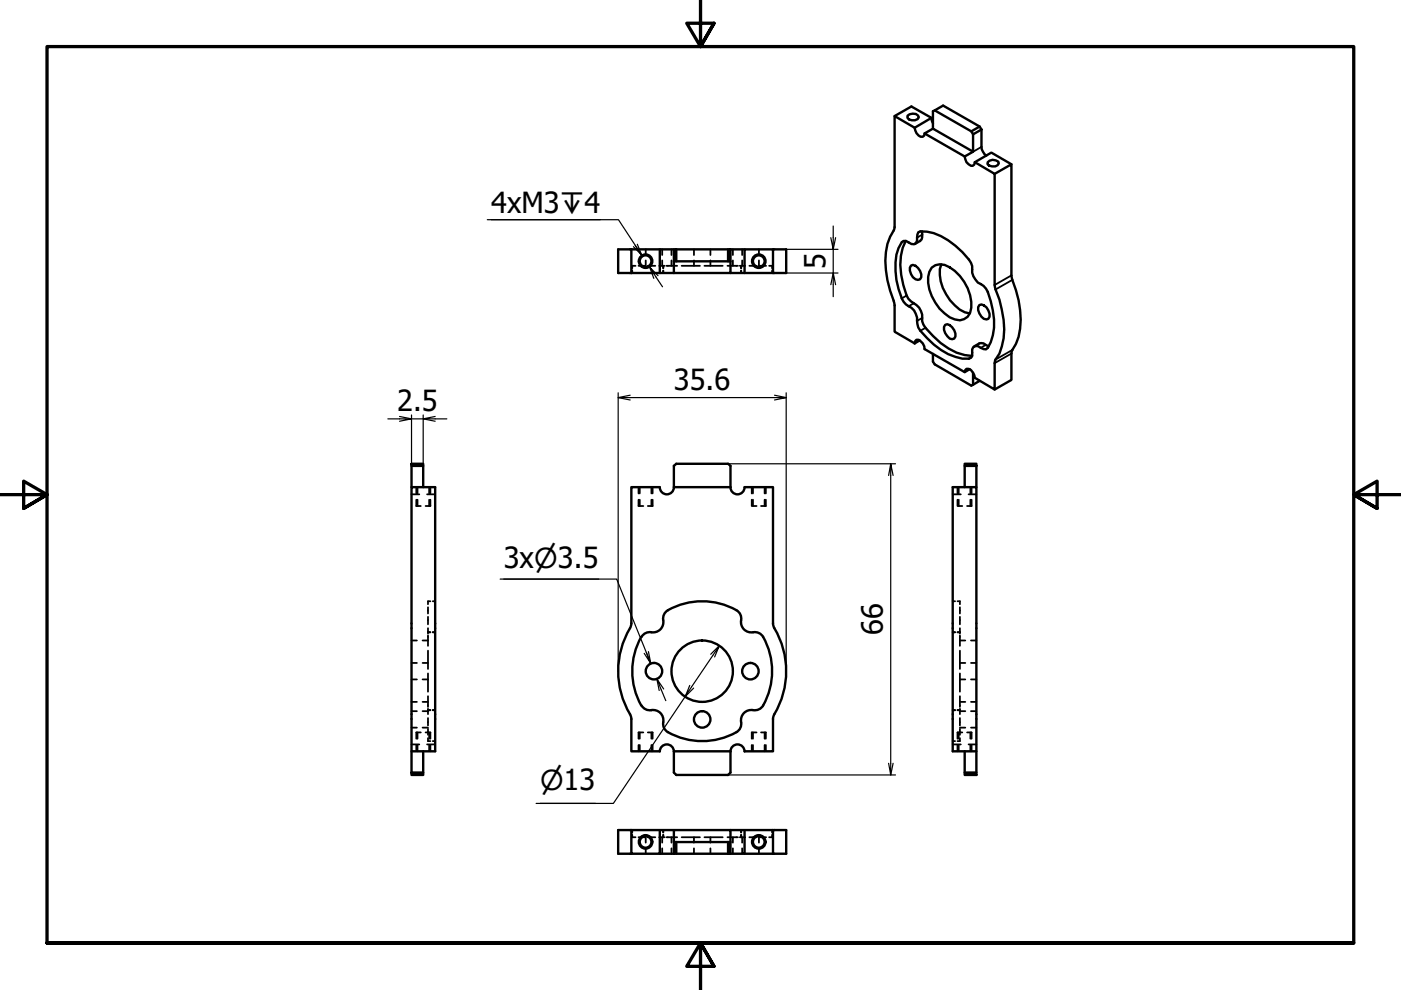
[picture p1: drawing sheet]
<svg xmlns="http://www.w3.org/2000/svg" width="297mm" height="210mm" viewBox="0 0 297 210" stroke-linecap="round" stroke-linejoin="round" font-family="sans-serif">
<defs><g id="words">
<g font-size="6.2">
<text x="104.1" y="45.1">4xM3↧4</text>
<text x="175" y="57.1" transform="rotate(-90 175 57.1)">5</text>
<text x="142.9" y="82.6">35.6</text>
<text x="84.2" y="87.1">2.5</text>
<text x="106.8" y="120.5">3x⌀3.5</text>
<text x="187.2" y="134.7" transform="rotate(-90 187.2 134.7)">66</text>
</g>
<text font-size="5.8" x="114.5" y="167.5">⌀13</text>
</g></defs>
<!-- layer: Hidden (ISO) -->
<g fill="none" stroke="#000" stroke-width=".38">
<path d="M134 57.4v.5M134.7 56.4h-.7v.5M135.4 56.4h1.3M136.9 52.9v1.2M136.9 55.2v1.2M137.4 56.4h1.5M139.8 56.4h1.1M140.4 52.9v1.2M140.4 55.2v1.2M140.6 56.4v.5M140.6 57.4v.5M140.7 56.4v.5"/>
<path d="M140.7 57.4v.5M141.3 56.4h2.3M142.4 52.9v1.2M142.4 55.2v1.2M144.5 56.4h3.9M147.1 52.9v1.2M147.1 55.2v1.2M149.4 56.4h3.8M150.6 52.9v1.2M150.6 55.2v1.2M154.2 56.4h2.3M155.4 52.9v1.2"/>
<path d="M155.4 55.2v1.2M156.8 56.4h1.2M157.1 56.4v.5M157.1 57.4v.5M157.2 56.4v.5M157.2 57.4v.5M157.4 52.9v1.2M157.4 55.2v1.2M158.9 56.4h1.5M160.9 52.9v1.2M160.9 55.2v1.2M161.1 56.4h1.3"/>
<path d="M163.1 56.4h.6v.5M163.7 57.4v.5M87.2 104.8h1.7M88.3 106v1.3h.9M88.3 103.3v1.3M88.5 103.3v1.3M88.5 106v1.3M90.6 104.8h1.7M91 103.3v1.3M91 106v1.3M91.2 106v1.3h-1M91.2 103.3v1.3"/>
<path d="M135.4 103.3v1.3M135.4 106v1.3h1M135.6 103.3v1.3M135.6 106v1.3M138.1 103.3v1.3M138.1 106v1.3M138.4 103.3v1.3M138.4 106v1.3h-1M159.4 106v1.3h1M159.4 103.3v1.3M159.6 103.3v1.3M159.6 106v1.3"/>
<path d="M162.1 103.3v1.3M162.1 106v1.3M162.4 106v1.3h-1M162.4 103.3v1.3M202 104.8h1.7M203 106v1.3h1M203 103.3v1.3M203.3 103.3v1.3M203.3 106v1.3M205.4 104.8h1.6M205.7 103.3v1.3M205.7 106v1.3"/>
<path d="M206 106v1.3h-1M206 103.3v1.3M87.2 135.8h1.2M89.6 135.8h1.1M90.7 128.7v1.4M90.7 130.8v1.6M90.7 133.2v1.1M90.7 134.7v2.2M90.7 138v3.8M90.7 134.1h.5M90.7 134h.5M91.2 127.5h-.5v.6"/>
<path d="M91.8 127.5h.5M91.8 134.1h.5M91.8 134h.5M202 127.5h.5M202 134.1h.5M202 134h.5M203 127.5h.5v.6M203 134.1h.5M203 134h.5M203.5 135.8h1.2M203.5 128.7v1.4M203.5 130.8v1.6"/>
<path d="M203.5 133.2v1.1M203.5 134.7v2.2M203.5 138v3.8M205.9 135.8h1.1M87.2 157.8h1.7M87.2 148.8h1.2M87.2 150.8h1.2M87.2 154.3h1.2M87.2 140.6h1.2M87.2 144.1h1.2M88.3 158v1.3M88.5 155.3v1.3"/>
<path d="M88.5 158v1.3M89.2 155.3h-.9v1.3M89.6 148.8h1.1M89.6 150.8h1.1M89.6 154.3h1.1M89.6 140.6h1.1M89.6 144.1h1.1M90.2 155.3h1v1.3M90.6 157.8h1.7M90.7 142.8v3.9M90.7 147.6v2.3M90.7 150.3v1.1"/>
<path d="M90.7 152.2v1.6M90.7 154.5v1.3M90.7 156.5v.6h.5M90.7 150.5h.5M90.7 150.6h.5M91 155.3v1.3M91 158v1.3M91.2 158v1.3M91.8 150.5h.5M91.8 157.1h.5M91.8 150.6h.5M135.4 158v1.3"/>
<path d="M135.6 155.3v1.3M135.6 158v1.3M136.4 155.3h-1v1.3M137.4 155.3h1v1.3M138.1 155.3v1.3M138.1 158v1.3M138.4 158v1.3M159.4 158v1.3M159.6 155.3v1.3M159.6 158v1.3M160.4 155.3h-1v1.3M161.4 155.3h1v1.3"/>
<path d="M162.1 155.3v1.3M162.1 158v1.3M162.4 158v1.3M202 157.8h1.7M202 150.5h.5M202 157.1h.5M202 150.6h.5M203 150.5h.5M203 150.6h.5M203 158v1.3M203.3 155.3v1.3M203.3 158v1.3"/>
<path d="M203.5 156.5v.6h-.5M203.5 148.8h1.2M203.5 150.8h1.2M203.5 154.3h1.2M203.5 140.6h1.2M203.5 144.1h1.2M203.5 142.8v3.9M203.5 147.6v2.3M203.5 150.3v1.1M203.5 152.2v1.6M203.5 154.5v1.3M204 155.3h-1v1.3"/>
<path d="M205 155.3h1v1.3M205.4 157.8h1.6M205.7 155.3v1.3M205.7 158v1.3M205.9 148.8h1.1M205.9 150.8h1.1M205.9 154.3h1.1M205.9 140.6h1.1M205.9 144.1h1.1M206 158v1.3M134 177v.5h.7M134 176v.5"/>
<path d="M135.4 177.5h1.3M136.9 177.5v1.2M136.9 179.9v1.1M137.4 177.5h1.5M139.8 177.5h1.1M140.4 177.5v1.2M140.4 179.9v1.1M140.6 176v.5M140.6 177v.5M140.7 176v.5M140.7 177v.5M141.3 177.5h2.3"/>
<path d="M142.4 177.5v1.2M142.4 179.9v1.1M144.5 177.5h3.9M147.1 177.5v1.2M147.1 179.9v1.1M149.4 177.5h3.8M150.6 177.5v1.2M150.6 179.9v1.1M154.2 177.5h2.3M155.4 177.5v1.2M155.4 179.9v1.1M156.8 177.5h1.2"/>
<path d="M157.1 176v.5M157.1 177v.5M157.2 176v.5M157.2 177v.5M157.4 177.5v1.2M157.4 179.9v1.1M158.9 177.5h1.5M160.9 177.5v1.2M160.9 179.9v1.1M161.1 177.5h1.3M163.7 177v.5h-.6M163.7 176v.5"/>
</g>
<!-- layer: Visible (ISO) -->
<g fill="none" stroke="#000" stroke-width=".51">
<path d="M189.7 24.6l3.5-2 4.3 2.4-3.6 2.1M192.4 24.5a1.54 1.54 0 0 1 2.4 .4 1.47 1.47 0 0 1-2.4 .1zM193.9 27.1a1.92 1.92 0 0 0 1.7 1.9l.4-.3v-.4M193.9 27.1l-4.2-2.5-.1 23.9a12.2 12.2 0 0 0-1.8 8.8 30.4 30.4 0 0 0 1.8 7l.1 6 4.2 2.5M197.5 25l.3 1.1M197.8 27.3l-1.8 1 8.5 4.9 1.8-1M198.2 23.4l7.7 4.4M204.5 33.2a1.92 1.92 0 0 0 1.7 2l.4-.3 .1-.5M205.9 27.8l1.8-1 .4 .7-1.8 1zM206.7 34.4l4.2 2.5v24a24.1 24.1 0 0 1 1.9 10.8 9.6 9.6 0 0 1-1.9 4.9v6l-4.2-2.5a2.46 2.46 0 0 0-1.3-1.9h-.5l-.4 .7M206.7 34.4l3.5-2 4.2 2.4M207.7 26.8l-7.7-4.4-2.2 1.2v3.7l8.5 4.9v-3.7"/>
<path d="M208.1 27.5v3.7a2.7 2.7 0 0 0 1 1.8M209.4 34.4a1.6 1.6 0 0 1 2.2-.1l.2 .3a1.44 1.44 0 0 1-2.4 .2zM210.9 36.9l3.5-2.1 .1 24a21.8 21.8 0 0 1 1.5 12.6l-.6 1.5-.9 1.6-.1 6.1-3.5 2M133.9 57.9h9M133.9 52.9v5M139.9 52.9h-8.8v5h2.8M142.9 52.9h.5v2.5h-.5zM142.9 55.4v2.5h12v-2.5M142.9 52.9h-3v5M143.4 55.4h11M143.4 52.9h11M154.4 52.9h.5v2.5h-.5z"/>
<path d="M154.9 57.9h9M154.9 52.9h3M157.9 57.9v-5h6v5M163.9 52.9h2.8v5h-2.8M191.2 51.3l.4-.2h.5l1.1 .6 .6 .1 .4-.3 .2-.5 .1-1.2 .2-.6 .4-.1a12.3 12.3 0 0 1 8.9 4.3l1.4 1.6a3.2 3.2 0 0 1 .7 2.8 4.1 4.1 0 0 0 2.4 2.8l.5 .6a16.7 16.7 0 0 1 1.5 9.9l-.4 1.5-.7 1.2-.4 .3-.5-.1-1.2-.6-.9 .2-.3 .5v1.3l-.2 .5-.5 .1a10.7 10.7 0 0 1-7.4-2.9l-1.5-1.4a4.4 4.4 0 0 1-2.1-4.4 3 3 0 0 0-1.7-2.4 4.7 4.7 0 0 1-2.2-3.7 14.8 14.8 0 0 1 0-8.6zM192 51.1a12.2 12.2 0 0 0-.5 9.3 4.8 4.8 0 0 0 2.8 4.3 3.6 3.6 0 0 1 1.2 3.4l.3 .7a15.7 15.7 0 0 0 8.7 6.5l1.6 .2M193.2 56.3a1.58 1.58 0 0 1 1.9 1.1l.2 .7v.7l-.2 .4a1.46 1.46 0 0 1-1.9-1.1l-.3-.7v-.7zM195.5 49.1a2.06 2.06 0 0 1-.4 2l-1.1 .6M197.5 56.7a3 3 0 0 1 3.9 0 9.8 9.8 0 0 1 4.5 8.5 2.57 2.57 0 0 1-3.5 2.5 9.3 9.3 0 0 1-5.6-7.7v-1.3l.2-1.1zM199.6 56a7.3 7.3 0 0 0 1 6.4 9.4 9.4 0 0 0 3.9 3.8l1.1 .3M193.9 72.8l.2-.5 .2-.3a1.89 1.89 0 0 1 1.7 2l8.5 4.9 1.1-.6M195 72.2l-1.1 .6"/>
<path d="M197.8 75v1.7l.4 .6 7.7 4.5 1.8-1.1M200.4 68.9a1.58 1.58 0 0 1 1.9 1.1l.3 .7v.6l-.3 .5-.4 .1a2.51 2.51 0 0 1-1.7-2.6zM206.3 79v2.6M206.6 73.4l1-.6 .4-.1 .5 .1 1.1 .6M207.6 64.7a1.58 1.58 0 0 1 1.9 1.1l.3 .7v.7l-.3 .4a1.45 1.45 0 0 1-1.9-1.1l-.2-.7v-.7zM87.2 98.3h2.5v.5h-2.5zM87.2 98.8v4.5M89.7 98.8v4.5M204.5 98.3h2.5v.5h-2.5zM204.5 98.8v4.5M207 98.8v4.5M87.2 103.3h5.1v56h-5.1z"/>
<path d="M142.9 103.3v-4.5l.5-.5h11l.5 .5v4.5M142.9 103.3h12M142.9 103.3a1.49 1.49 0 0 1-1.5 1.5 1.49 1.49 0 0 1-1.5-1.5h-6v28.9M154.9 103.3a1.49 1.49 0 0 0 1.5 1.5 1.49 1.49 0 0 0 1.5-1.5h6v28.9M202 103.3h5v56h-5zM133.6 133.2a18.1 18.1 0 0 0 .2 18.7l.1 7.4h6M133.9 132.1l-.3 1.1M136 135a14.8 14.8 0 0 0 0 14.6M138.1 134a2 2 0 0 0-2.1 1M140.6 131.5a2.19 2.19 0 0 1-2.5 2.6M141.6 129.4a14.6 14.6 0 0 1 14.9 .3 2 2 0 0 1 .6 1.8M141.6 129.4a2 2 0 0 0-1 2.1"/>
<path d="M157.1 131.5a2.19 2.19 0 0 0 2.6 2.6M159.7 134a2 2 0 0 1 2.1 1M161.8 135a14.6 14.6 0 0 1-.3 15 2 2 0 0 1-1.8 .6M163.9 132.1l.3 1.1M164.2 133.2a18.1 18.1 0 0 1-.2 18.7l-.1 7.4h-6M87.2 159.3v4.5M89.7 159.3v4.5M136 149.6a2 2 0 0 0 2.1 1M138.1 150.6a2.19 2.19 0 0 1 2.5 2.5M139.9 159.3a1.49 1.49 0 0 1 1.5-1.5 1.49 1.49 0 0 1 1.5 1.5M140.6 153.1a2 2 0 0 0 1 2.1M141.6 155.2a14.8 14.8 0 0 0 14.6 0"/>
<path d="M142.9 159.3h12v4.5l-.5 .5h-11l-.5-.5zM154.9 159.3a1.49 1.49 0 0 1 1.5-1.5 1.49 1.49 0 0 1 1.5 1.5M157.1 153.1a2 2 0 0 1-1 2.1M159.7 150.6a2.19 2.19 0 0 0-2.6 2.5M204.5 159.3v4.5M207 159.3v4.5M87.2 163.8h2.5v.5h-2.5zM133.9 176h9M133.9 176v5h6v-5M133.9 176h-2.8v5h2.8M142.9 178.5h.5v2.5h-.5zM142.9 178.5v-2.5h12v2.5"/>
<path d="M143.4 178.5h11M154.4 178.5h.5v2.5h-.5zM154.9 176h9M157.9 176v5h-3M163.9 176h2.8v5h-8.8M163.9 176v5M204.5 163.8h2.5v.5h-2.5zM139.9 181h3M143.4 181h11"/>
<circle cx="136.9" cy="55.4" r="1.24"/>
<circle cx="160.9" cy="55.4" r="1.24"/>
<circle cx="138.7" cy="142.3" r="1.75"/>
<circle cx="148.9" cy="142.3" r="6.5"/>
<circle cx="148.9" cy="152.5" r="1.75"/>
<circle cx="159.1" cy="142.3" r="1.75"/>
<circle cx="136.9" cy="178.5" r="1.24"/>
<circle cx="160.9" cy="178.5" r="1.24"/>
</g>
<!-- layer: Visible Narrow (ISO) -->
<g fill="none" stroke="#000" stroke-width=".38">
<path d="M208.1 31.2l-1.8 1M191.7 51.1l-.5 .2M195.5 49.8l-1.1 .6M214.4 58.4l-3.5 2M214.6 59.3l-3.5 2.1M192.2 62.6l-1 .7M193.7 64.3l-1 .6M195.5 67.4l-1.1 .6M196.2 69.5l-1.1 .6M206 75.7l-.6 .3M209 73.1l-1 .7M214.4 75l-3.5 2"/>
<path d="M214.6 74.2l-3.5 2"/>
<circle cx="136.9" cy="55.4" r="1.49"/>
<circle cx="160.9" cy="55.4" r="1.49"/>
<circle cx="136.9" cy="178.5" r="1.49"/>
<circle cx="160.9" cy="178.5" r="1.49"/>
</g>
<!-- layer: Border (ISO) -->
<path d="M148.5 -.1v10l-2.9-5h5.8l-2.9 5 2.9-5M0 104.9h10l-5-2.9v5.8l5-2.9-5 2.9M297 104.9h-10l5-2.9v5.8l-5-2.9 5 2.9M10 199.9v-190h277v190h-277h277M151.4 204.9l-2.9-5 2.9 5h-5.8l2.9-5v10" fill="none" stroke="#000" stroke-width=".7"/>
<!-- layer: Dimension (ISO) -->
<g fill="none" stroke="#000" stroke-width=".25">
<path d="M103.3 46.6h27.8l5 7.5-1-2.3M104.1 46.6h23.2M134.7 52l1.4 2.1-1.8-1.8M137.7 56.6l.9 2.4M139.5 58.5l-1.8-1.9 2.8 4.2M166.7 57.9h11M166.7 52.9h11M176.7 47.9v5l-.6-2.5M177.2 50.4l-.5 2.5v5l-.6 2.5M177.2 60.4l-.5-2.5v5M82.2 88.8h5l-2.5 .5M84.7 88.3l2.5 .5h2.5l2.6 .5"/>
<path d="M87.2 88v10.8M89.7 88v10.3M92.3 88.3l-2.6 .5h5M131.1 84.3l2.5 .5M131.1 83.3v59M133.6 83.8l-2.5 .5h35.6l-2.5 .5M154.4 98.3h35.5M164.2 83.8l2.5 .5M166.7 83.3v59M188.8 98.3l-.4 2.5M189.4 100.8l-.6-2.5v66l-.4-2.5M106 122.8h24.7l7.3 17.9-.5-2.6"/>
<path d="M106.8 122.8h20.1M137 138.3l1 2.4-1.4-2.2M151.5 139.3l1-2.4-7.2 10.8 .9-2.4M152.5 136.9l-1.8 1.8M139.3 143.9l.5 2.5M140.7 146.1l-1.4-2.2 1.9 4.7M147.1 145.9l-1.8 1.8-15.3 22.6h-16.3M114.5 170.3h11.8M154.4 164.3h35.5M189.4 161.8l-.6 2.5"/>
</g>
<use href="#words"/>
</svg>
